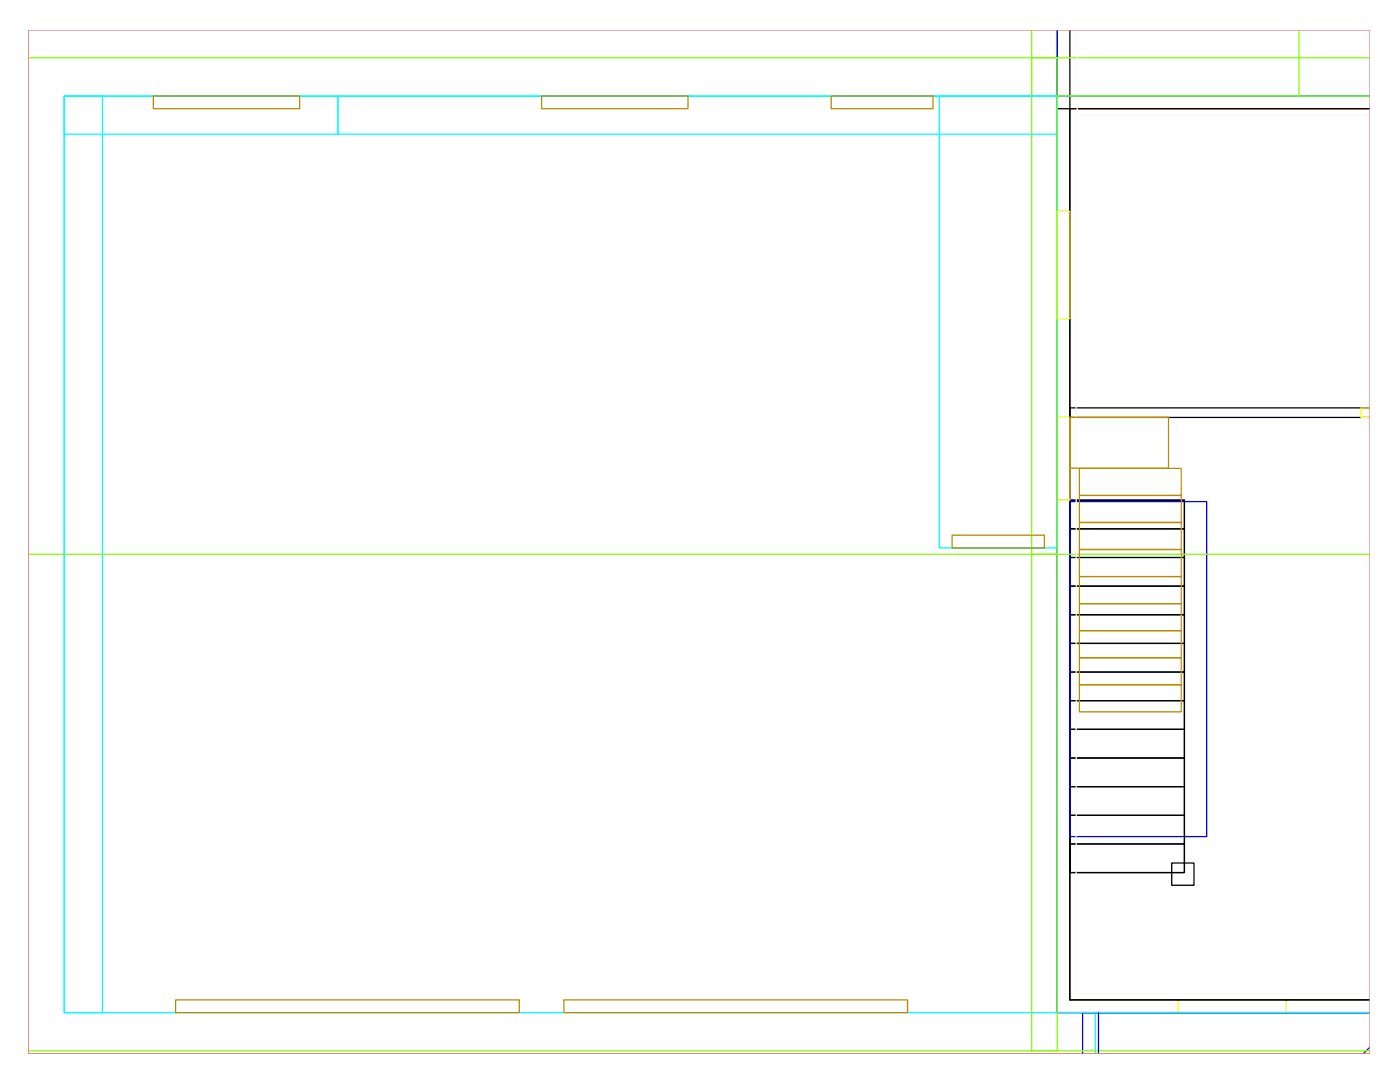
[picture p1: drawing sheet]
<svg xmlns="http://www.w3.org/2000/svg" width="279mm" height="216mm" viewBox="0 0 279 216" stroke-linecap="round" stroke-linejoin="round" font-family="sans-serif">
<g fill="none" stroke="#000" stroke-width=".25">
<path d="M211 5.9v15.8h2.5v-15.8M213.5 21.7v177.8h60h-60M273.5 21.7h-60v177.8M213.5 99.8h22.9v74.3h-22.9v-5.7h22.9v5.7h-22.9zM213.5 99.8h22.9v5.7h-22.9zM273.5 81.4h-60v1.9h60M213.5 117h22.9v5.7h-22.9zM213.5 111.2h22.9v5.8h-22.9zM213.5 105.5h22.9v5.7h-22.9zM213.5 139.8h22.9v5.7h-22.9zM213.5 134.1h22.9v5.7h-22.9zM213.5 128.4h22.9v5.7h-22.9z"/>
<path d="M213.5 122.7h22.9v5.7h-22.9zM213.5 157h22.9v5.7h-22.9zM213.5 151.2h22.9v5.8h-22.9zM213.5 145.5h22.9v5.7h-22.9zM213.5 162.7h22.9v5.7h-22.9zM233.8 172.2h4.5v4.5h-4.5zM213.5 199.5h.1"/>
</g>
<path d="M12.8 19.1h7.6v183h-7.6zM12.8 19.1h54.6v7.7h-54.6zM67.4 19.1h143.6v7.7h-143.6zM187.5 19.1h23.5v90.2h-23.5zM211 5.9v13.3h-198.2v182.9h198.2v-182.9h62.5M211 19.1h.1M273.5 19.1h-62.5v183h62.5h-54.9v8.2" fill="none" stroke="#0ff" stroke-width=".25"/>
<path d="M211 42.2h2.5v21.4h-2.5zM211 83.3h2.5v16.5h-2.5zM273.5 81.4h-1.9v1.9h1.9M235.1 199.5h21.6v2.6h-21.6z" fill="none" stroke="#ff0" stroke-width=".25"/>
<path d="M213.5 21.7h60" fill="none" stroke="#f00" stroke-width=".25"/>
<path d="M211 5.9v13.3h62.5M273.5 19.1h-62.5v182.9h62.5l-57.4 .1v8.2M213.5 100.1h27.3v66.8h-27.3zM219.2 202.1v8.2M273.5 208.9l-1.5 1.4" fill="none" stroke="#00f" stroke-width=".25"/>
<path d="M273.5 19.1h-62.5v182.9h62.5" fill="none" stroke="#f0f" stroke-width=".25"/>
<path d="M5.6 11.5h205.4v99.1M259.2 5.9v13.2h-53.3v-13.2M259.2 19.2h14.3M273.5 11.5h-67.6v99.1M5.6 110.6h205.4v99.1M273.5 110.6h-67.6v99.1M5.6 209.7h267.9" fill="none" stroke="#7fff00" stroke-width=".25"/>
<path d="M215 5.9v17.5M273.5 23h-58.7v175.2h58.7" fill="none" stroke="#fafafa" stroke-width=".25"/>
<g fill="none" stroke="#b88a00" stroke-width=".25">
<path d="M30.6 19.1h29.2v2.6h-29.2zM108.1 19.1h29.2v2.6h-29.2zM165.9 19.1h20.3v2.6h-20.3zM213.5 83.3h19.7v10.1h-19.7zM215.4 93.5h20.3v5.4h-20.3zM215.4 98.9h20.3v5.4h-20.3zM190 106.8h18.4v2.5h-18.4zM215.4 104.3h20.3v5.4h-20.3zM215.4 109.7h20.3v5.3h-20.3zM215.4 115h20.3v5.4h-20.3zM215.4 120.4h20.3v5.4h-20.3zM215.4 125.8h20.3v5.4h-20.3z"/>
<path d="M215.4 131.2h20.3v5.4h-20.3zM215.4 136.6h20.3v5.4h-20.3zM35 199.5h68.6v2.6h-68.6zM112.5 199.5h68.6v2.6h-68.6z"/>
</g>
<path d="M5.6 6h267.8v204.3h-267.8z" fill="none" stroke="#dd6e6e" stroke-width=".2"/>
</svg>
